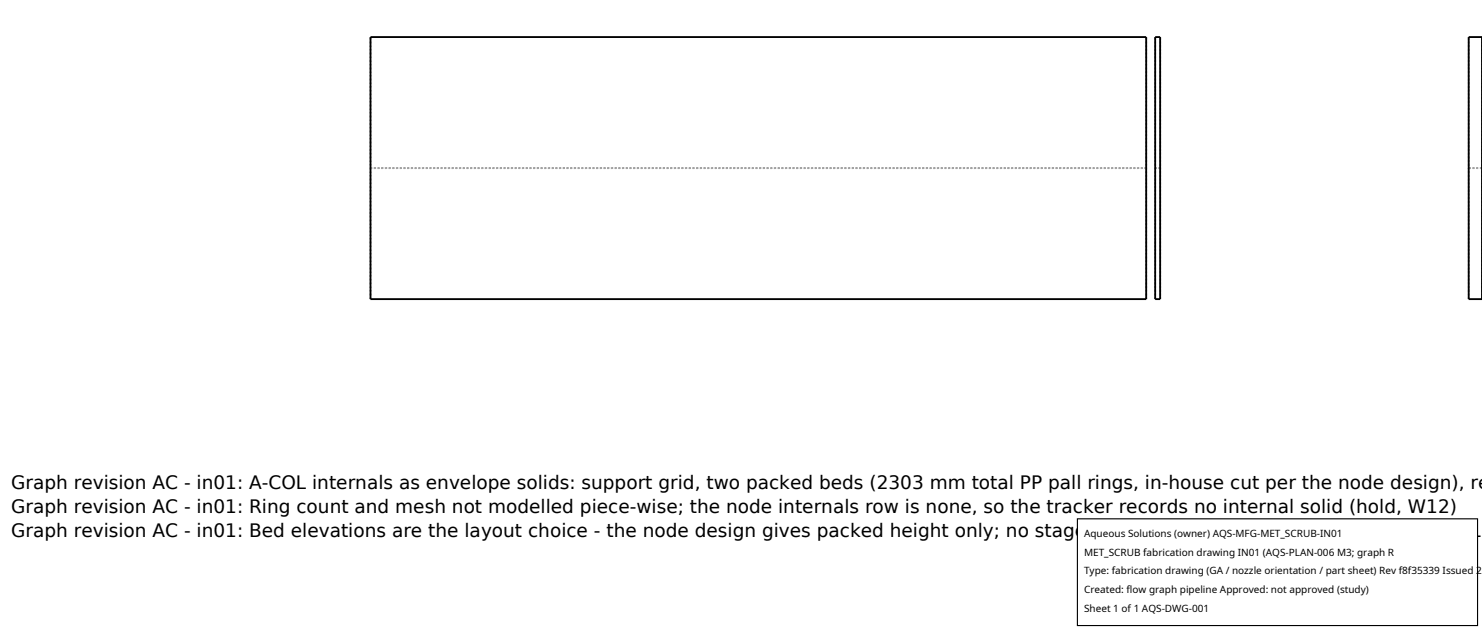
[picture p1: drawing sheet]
<svg xmlns="http://www.w3.org/2000/svg" width="212mm" height="90mm" viewBox="0 0 212 90" stroke-linecap="round" stroke-linejoin="round" font-family="sans-serif">
<defs><g id="words">
<g font-size="2.6">
<text x="1.6" y="69.8">Graph revision AC - in01: A-COL internals as envelope solids: support grid, two packed beds (2303 mm total PP pall rings, in-house cut per the node design), re</text>
<text x="1.6" y="73.3">Graph revision AC - in01: Ring count and mesh not modelled piece-wise; the node internals row is none, so the tracker records no internal solid (hold, W12)</text>
<text x="1.6" y="76.7">Graph revision AC - in01: Bed elevations are the layout choice - the node design gives packed height only; no stage or HTU count is claimed anywhere (A-COL</text>
</g>
<g font-size="1.4">
<text x="154.8" y="76.6">Aqueous Solutions (owner) AQS-MFG-MET_SCRUB-IN01</text>
<text x="154.8" y="79.3">MET_SCRUB fabrication drawing IN01 (AQS-PLAN-006 M3; graph R</text>
<text x="154.8" y="82">Type: fabrication drawing (GA / nozzle orientation / part sheet) Rev f8f35339 Issued 2</text>
<text x="154.8" y="84.7">Created: flow graph pipeline Approved: not approved (study)</text>
<text x="154.8" y="87.4">Sheet 1 of 1 AQS-DWG-001</text>
</g>
</g></defs>
<path d="M52.9 24h110.8M163.7 24h-110.8M165 24h.7M165.7 24h-.7M209.8 24h1.9M211.7 24h-1.9M52.9 42.7v-37.4M163.7 42.7v-37.4M165 42.7v-37.4M165.7 42.7v-37.4M209.8 42.7v-37.4M211.7 42.7v-37.4" fill="none" stroke="#a0a0a0" stroke-width=".26" stroke-dasharray=".3 .3" stroke-linecap="butt"/>
<path d="M52.9 5.3h110.8v37.4h-110.8zM165 5.3h.7v37.4h-.7zM209.8 5.3h1.9v37.4h-1.9z" fill="none" stroke="#000" stroke-width=".26"/>
<path d="M153.9 74.1h57.1v15.2h-57.1z" fill="#fff" stroke="#000" stroke-width=".16"/>
<use href="#words"/>
</svg>
